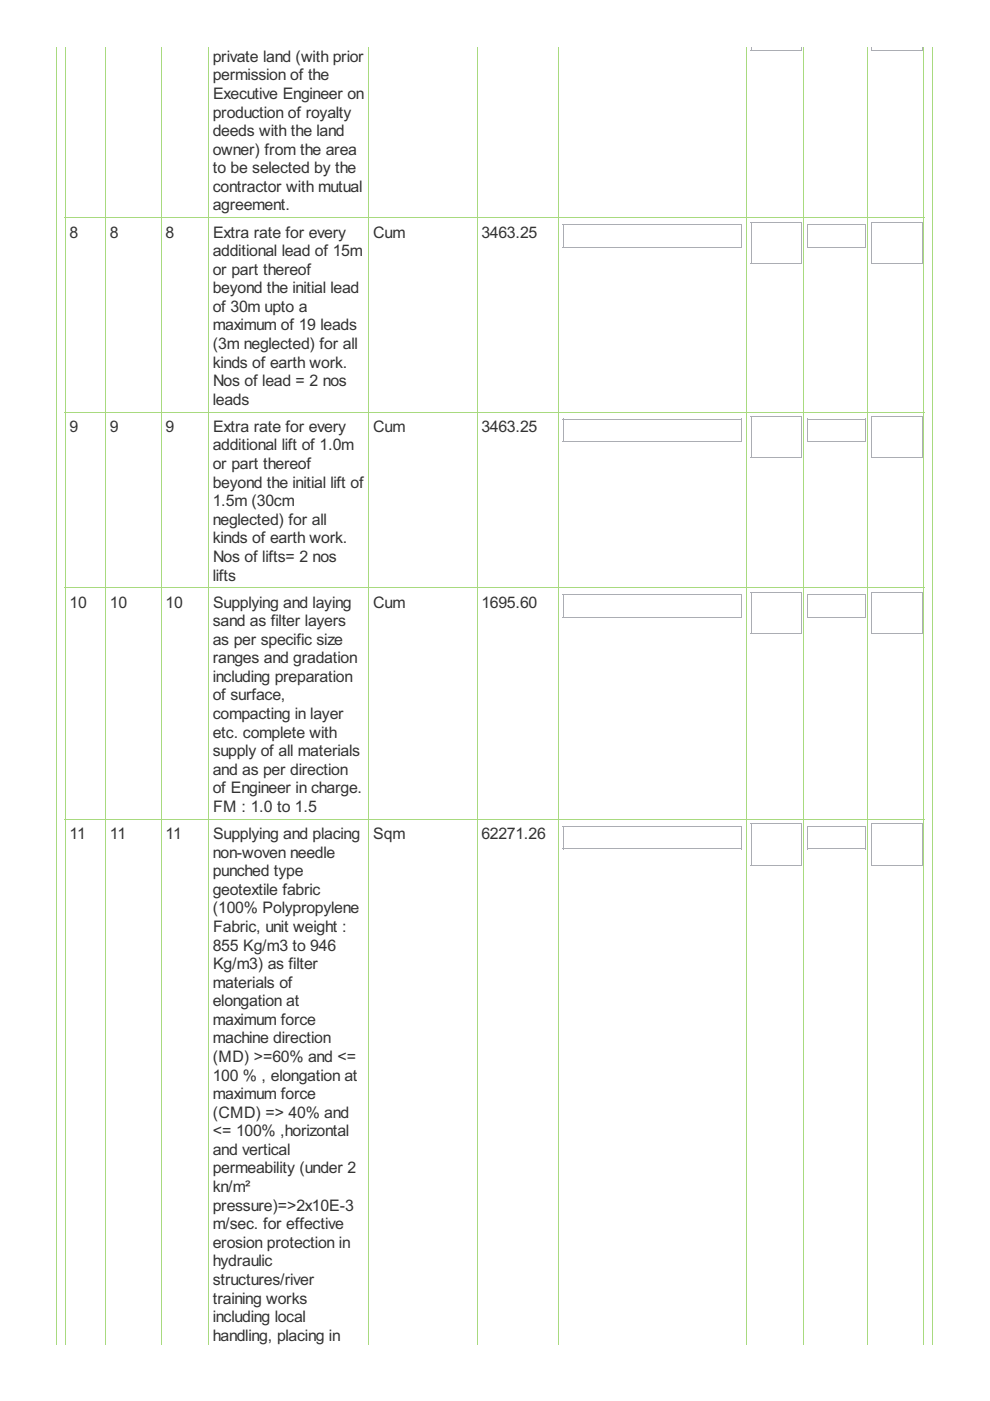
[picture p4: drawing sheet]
<svg xmlns="http://www.w3.org/2000/svg" width="210mm" height="297mm" viewBox="0 0 210 297" stroke-linecap="round" stroke-linejoin="round" font-family="sans-serif">
<defs><g id="words">
<g font-size="3.8" fill="#333">
<text x="45.1" y="13.1">private land (with prior</text>
<text x="45.1" y="17">permission of the</text>
<text x="45.2" y="21">Executive Engineer on</text>
<text x="45.1" y="24.9">production of royalty</text>
<text x="45.1" y="28.9">deeds with the land</text>
<text x="45.1" y="32.8">owner) from the area</text>
<text x="45.1" y="36.7">to be selected by the</text>
<text x="45.1" y="40.7">contractor with mutual</text>
<text x="45.1" y="44.6">agreement.</text>
<text x="14.8" y="50.4">8</text>
<text x="23.3" y="50.4">8</text>
<text x="35.1" y="50.4">8</text>
<text x="45.2" y="50.4">Extra rate for every</text>
<text x="79.1" y="50.4">Cum</text>
<text x="102.1" y="50.4">3463.25</text>
<text x="45.1" y="54.3">additional lead of 15m</text>
<text x="45.1" y="58.2">or part thereof</text>
<text x="45.1" y="62.2">beyond the initial lead</text>
<text x="45.1" y="66.1">of 30m upto a</text>
<text x="45.1" y="70.1">maximum of 19 leads</text>
<text x="45.1" y="74">(3m neglected) for all</text>
<text x="45.1" y="77.9">kinds of earth work.</text>
<text x="45.2" y="81.9">Nos of lead = 2 nos</text>
<text x="45.1" y="85.8">leads</text>
<text x="14.8" y="91.6">9</text>
<text x="23.3" y="91.6">9</text>
<text x="35.1" y="91.6">9</text>
<text x="45.1" y="95.5">additional lift of 1.0m</text>
<text x="45.2" y="91.6">Extra rate for every</text>
<text x="79.1" y="91.6">Cum</text>
<text x="102.1" y="91.6">3463.25</text>
<text x="45.1" y="99.4">or part thereof</text>
<text x="45.1" y="103.4">beyond the initial lift of</text>
<text x="45.1" y="107.3">1.5m (30cm</text>
<text x="45.1" y="111.3">neglected) for all</text>
<text x="45.1" y="115.2">kinds of earth work.</text>
<text x="45.2" y="119.1">Nos of lifts= 2 nos</text>
<text x="45.1" y="123.1">lifts</text>
<text x="14.8" y="128.8">10</text>
<text x="23.3" y="128.8">10</text>
<text x="35.1" y="128.8">10</text>
<text x="45.2" y="128.8">Supplying and laying</text>
<text x="79.1" y="128.8">Cum</text>
<text x="102.1" y="128.8">1695.60</text>
<text x="45.1" y="132.8">sand as filter layers</text>
<text x="45.1" y="136.7">as per specific size</text>
<text x="45.1" y="140.6">ranges and gradation</text>
<text x="45.1" y="144.6">including preparation</text>
<text x="45.1" y="148.5">of surface,</text>
<text x="45.1" y="152.5">compacting in layer</text>
<text x="45.1" y="156.4">etc. complete with</text>
<text x="45.1" y="160.3">supply of all materials</text>
<text x="45.1" y="164.3">and as per direction</text>
<text x="45.1" y="168.2">of Engineer in charge.</text>
<text x="45.2" y="172.2">FM : 1.0 to 1.5</text>
<text x="14.8" y="177.9">11</text>
<text x="23.3" y="177.9">11</text>
<text x="35.1" y="177.9">11</text>
<text x="45.2" y="177.9">Supplying and placing</text>
<text x="79.1" y="177.9">Sqm</text>
<text x="102.1" y="177.9">62271.26</text>
<text x="45.1" y="181.8">non-woven needle</text>
<text x="45.1" y="185.8">punched type</text>
<text x="45.1" y="189.7">geotextile fabric</text>
<text x="45.1" y="193.7">(100% Polypropylene</text>
<text x="45.2" y="197.6">Fabric, unit weight :</text>
<text x="45.1" y="201.5">855 Kg/m3 to 946</text>
<text x="45.1" y="209.4">materials of</text>
<text x="45.2" y="205.5">Kg/m3) as filter</text>
<text x="45.1" y="213.4">elongation at</text>
<text x="45.1" y="217.3">maximum force</text>
<text x="45.1" y="221.2">machine direction</text>
<text x="45.1" y="225.2">(MD) &gt;=60% and &lt;=</text>
<text x="45.1" y="229.1">100 % , elongation at</text>
<text x="45.1" y="233">maximum force</text>
<text x="45.1" y="237">(CMD) =&gt; 40% and</text>
<text x="45.1" y="240.9">&lt;= 100% ,horizontal</text>
<text x="45.1" y="244.9">and vertical</text>
<text x="45.1" y="248.8">permeability (under 2</text>
<text x="45.1" y="252.7">kn/m²</text>
<text x="45.1" y="256.7">pressure)=&gt;2x10E-3</text>
<text x="45.1" y="260.6">m/sec. for effective</text>
<text x="45.1" y="264.6">erosion protection in</text>
<text x="45.1" y="268.5">hydraulic</text>
<text x="45.1" y="272.4">structures/river</text>
<text x="45.1" y="276.4">training works</text>
<text x="45.1" y="280.3">including local</text>
<text x="45.1" y="284.3">handling, placing in</text>
</g>
</g></defs>
<g fill="none" stroke="#a8da7f" stroke-width=".21">
<path d="M12 9.9v275.2M13.8 9.9v275.2M22.4 9.9v275.2M34.2 9.9v275.2M44.2 9.9v275.2M78.2 9.9v275.2M101.2 9.9v275.2M118.4 9.9v275.2M158.3 9.9v275.2M170.3 9.9v275.2M183.9 9.9v275.2M195.9 9.9v275.2"/>
<path d="M197.7 9.9v275.2M13.8 46.2h182.2M13.8 87.4h182.2M13.8 124.6h182.2M13.8 173.7h182.2"/>
</g>
<path d="M159.2 10h10.8v.8h-10.8z" fill="#fff"/>
<path d="M159.2 10.7h10.8" fill="none" stroke="#abadb3" stroke-width=".21"/>
<g fill="#abadb3">
<path d="M159.2 9.9h.2v.9h-.2z"/>
<path d="M169.9 9.9h.1v.9h-.1z"/>
</g>
<path d="M184.8 10h10.8v.8h-10.8z" fill="#fff"/>
<path d="M184.8 10.7h10.8" fill="none" stroke="#abadb3" stroke-width=".21"/>
<g fill="#abadb3">
<path d="M184.8 9.9h.2v.9h-.2z"/>
<path d="M195.5 9.9h.1v.9h-.1z"/>
</g>
<path d="M119.3 47.6h38.1v4.9h-38.1z" fill="#fff"/>
<path d="M119.3 47.7h38.1M119.3 52.4h38.1M119.4 47.6v4.9M157.3 47.6v4.9" fill="none" stroke="#abadb3" stroke-width=".21"/>
<path d="M159.2 47.1h10.8v8.8h-10.8z" fill="#fff"/>
<path d="M159.2 47.2h10.8M159.2 55.9h10.8M159.3 47.1v8.8M169.9 47.1v8.8" fill="none" stroke="#abadb3" stroke-width=".21"/>
<path d="M171.2 47.6h12.4v4.9h-12.4z" fill="#fff"/>
<path d="M171.2 47.7h12.4M171.2 52.4h12.4M171.3 47.6v4.9M183.6 47.6v4.9" fill="none" stroke="#abadb3" stroke-width=".21"/>
<path d="M184.8 47.1h10.8v8.8h-10.8z" fill="#fff"/>
<path d="M184.8 47.2h10.8M184.8 55.9h10.8M184.9 47.1v8.8M195.5 47.1v8.8" fill="none" stroke="#abadb3" stroke-width=".21"/>
<path d="M119.3 88.8h38.1v4.9h-38.1z" fill="#fff"/>
<path d="M119.3 88.9h38.1M119.3 93.6h38.1M119.4 88.8v4.9M157.3 88.8v4.9" fill="none" stroke="#abadb3" stroke-width=".21"/>
<path d="M159.2 88.3h10.8v8.8h-10.8z" fill="#fff"/>
<path d="M159.2 88.4h10.8M159.2 97.1h10.8M159.3 88.3v8.8M169.9 88.3v8.8" fill="none" stroke="#abadb3" stroke-width=".21"/>
<path d="M171.2 88.8h12.4v4.9h-12.4z" fill="#fff"/>
<path d="M171.2 88.9h12.4M171.2 93.6h12.4M171.3 88.8v4.9M183.6 88.8v4.9" fill="none" stroke="#abadb3" stroke-width=".21"/>
<path d="M184.8 88.3h10.8v8.8h-10.8z" fill="#fff"/>
<path d="M184.8 88.4h10.8M184.8 97.1h10.8M184.9 88.3v8.8M195.5 88.3v8.8" fill="none" stroke="#abadb3" stroke-width=".21"/>
<path d="M119.3 126h38.1v5h-38.1z" fill="#fff"/>
<path d="M119.3 126.1h38.1M119.3 130.9h38.1M119.4 126v5M157.3 126v5" fill="none" stroke="#abadb3" stroke-width=".21"/>
<path d="M159.2 125.5h10.8v8.9h-10.8z" fill="#fff"/>
<path d="M159.2 125.6h10.8M159.2 134.3h10.8M159.3 125.5v8.9M169.9 125.5v8.9" fill="none" stroke="#abadb3" stroke-width=".21"/>
<path d="M171.2 126h12.4v5h-12.4z" fill="#fff"/>
<path d="M171.2 126.1h12.4M171.2 130.9h12.4M171.3 126v5M183.6 126v5" fill="none" stroke="#abadb3" stroke-width=".21"/>
<path d="M184.8 125.5h10.8v8.9h-10.8z" fill="#fff"/>
<path d="M184.8 125.6h10.8M184.8 134.3h10.8M184.9 125.5v8.9M195.5 125.5v8.9" fill="none" stroke="#abadb3" stroke-width=".21"/>
<path d="M119.3 175.1h38.1v4.9h-38.1z" fill="#fff"/>
<path d="M119.3 175.2h38.1M119.3 180h38.1M119.4 175.1v4.9M157.3 175.1v4.9" fill="none" stroke="#abadb3" stroke-width=".21"/>
<path d="M159.2 174.6h10.8v8.9h-10.8z" fill="#fff"/>
<path d="M159.2 174.7h10.8M159.3 174.6v8.9M169.9 174.6v8.9M159.2 183.4h10.8" fill="none" stroke="#abadb3" stroke-width=".21"/>
<path d="M171.2 175.1h12.4v4.9h-12.4z" fill="#fff"/>
<path d="M171.2 175.2h12.4M171.2 180h12.4M171.3 175.1v4.9M183.6 175.1v4.9" fill="none" stroke="#abadb3" stroke-width=".21"/>
<path d="M184.8 174.6h10.8v8.9h-10.8z" fill="#fff"/>
<path d="M184.8 174.7h10.8M184.9 174.6v8.9M195.5 174.6v8.9M184.8 183.4h10.8" fill="none" stroke="#abadb3" stroke-width=".21"/>
<use href="#words"/>
</svg>
